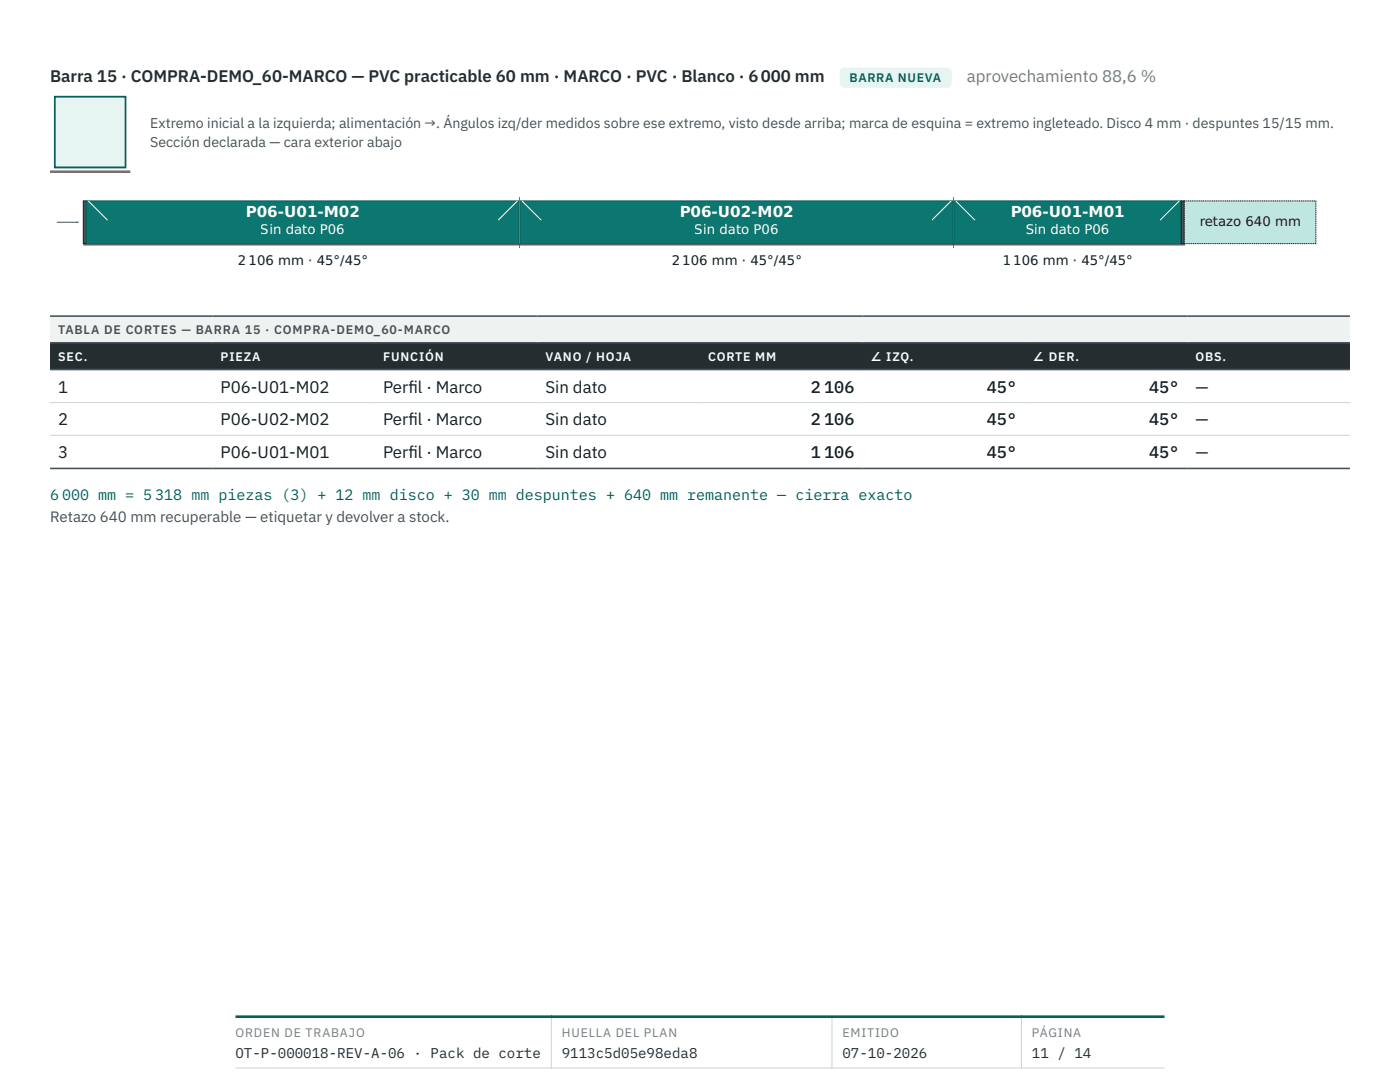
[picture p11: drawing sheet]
<svg xmlns="http://www.w3.org/2000/svg" width="279mm" height="216mm" viewBox="0 0 279 216" stroke-linecap="round" stroke-linejoin="round" font-family="sans-serif">
<defs><g id="words">
<text font-size="3.4" fill="#252d31" x="10" y="16.4">Barra 15 · COMPRA-DEMO_60-MARCO — PVC practicable 60 mm · MARCO · PVC · Blanco · 6 000 mm</text>
<text font-size="3.4" fill="#727d82" x="193" y="16.4">aprovechamiento 88,6 %</text>
<g font-size="3.4" fill="#161c1f">
<text x="11.6" y="78.3">1</text>
<text x="44" y="78.3">P06-U01-M02</text>
<text x="76.5" y="78.3">Perf</text>
<text x="81.5" y="78.3">il · Marco</text>
<text x="108.9" y="78.3">Sin dato</text>
<text x="161.8" y="78.3">2 106</text>
<text x="196.9" y="78.3">45°</text>
<text x="229.3" y="78.3">45°</text>
<text x="238.6" y="78.3">—</text>
<text x="11.6" y="84.9">2</text>
<text x="44" y="84.9">P06-U02-M02</text>
<text x="76.5" y="84.9">Perf</text>
<text x="81.5" y="84.9">il · Marco</text>
<text x="108.9" y="84.9">Sin dato</text>
<text x="161.8" y="84.9">2 106</text>
<text x="196.9" y="84.9">45°</text>
<text x="229.3" y="84.9">45°</text>
<text x="238.6" y="84.9">—</text>
<text x="11.6" y="91.4">3</text>
<text x="44" y="91.4">P06-U01-M01</text>
<text x="76.5" y="91.4">Perf</text>
<text x="81.5" y="91.4">il · Marco</text>
<text x="108.9" y="91.4">Sin dato</text>
<text x="161.8" y="91.4">1 106</text>
<text x="196.9" y="91.4">45°</text>
<text x="229.3" y="91.4">45°</text>
<text x="238.6" y="91.4">—</text>
</g>
<g font-size="3" fill="#fcfdfc">
<text x="49" y="43.3">P06-U01-M02</text>
<text x="135.6" y="43.3">P06-U02-M02</text>
<text x="201.6" y="43.3">P06-U01-M01</text>
</g>
<text font-size="3" fill="#075f5a" x="10" y="99.7">6 000 mm = 5 318 mm piezas (3) + 12 mm disco + 30 mm despuntes + 640 mm remanente — cierra exacto</text>
<text font-size="3" fill="#465158" x="10" y="104.2">Retazo 640 mm recuperable — etiquetar y devolver a stock.</text>
<g font-size="2.8" fill="#465158">
<text x="30" y="25.6">Extremo inicial a la izquierda; alimentación →. Ángulos izq/der medidos sobre ese extremo, visto desde arriba; marca de esquina = extremo ingleteado. Disco 4 mm · despuntes 15/15 mm.</text>
<text x="30" y="29.2">Sección declarada — cara exterior abajo</text>
</g>
<g font-size="2.8" fill="#252d31">
<text x="47" y="211">OT-P-000018-REV-A-06 · Pack de corte</text>
<text x="112.1" y="211">9113c5d05e98eda8</text>
<text x="168.1" y="211">07-10-2026</text>
<text x="205.9" y="211">11 / 14</text>
</g>
<g font-size="2.7" fill="#fcfdfc">
<text x="52.1" y="46.7">Sin dato P06</text>
<text x="138.6" y="46.7">Sin dato P06</text>
<text x="204.7" y="46.7">Sin dato P06</text>
</g>
<g font-size="2.7" fill="#161c1f">
<text x="239.3" y="45.1">retazo 640 mm</text>
<text x="47.4" y="52.9">2</text>
<text x="49.6" y="52.9">106 mm · 45°/45°</text>
<text x="134" y="52.9">2</text>
<text x="136.2" y="52.9">106 mm · 45°/45°</text>
<text x="200" y="52.9">1</text>
<text x="202.2" y="52.9">106 mm · 45°/45°</text>
</g>
<text font-size="2.5" fill="#075f5a" x="169.6" y="16.4">BARRA NUEVA</text>
<text font-size="2.5" fill="#465158" x="11.6" y="66.7">TABLA DE CORTES — BARRA 15 · COMPRA-DEMO_60-MARCO</text>
<g font-size="2.5" fill="#fcfdfc">
<text x="11.6" y="72">SEC.</text>
<text x="44" y="72">PIEZA</text>
<text x="76.5" y="72">FUNCIÓN</text>
<text x="108.9" y="72">VANO / HOJA</text>
<text x="141.3" y="72">CORTE MM</text>
<text x="173.7" y="72">∠ IZQ.</text>
<text x="206.1" y="72">∠ DER.</text>
<text x="238.6" y="72">OBS.</text>
</g>
<g font-size="2.5" fill="#727d82">
<text x="47" y="206.9">ORDEN DE TRABAJO</text>
<text x="112.1" y="206.9">HUELLA DEL PLAN</text>
<text x="168.1" y="206.9">EMITIDO</text>
<text x="205.9" y="206.9">PÁGINA</text>
</g>
</g></defs>
<path d="M167.6 13.5h22.4v4h-22.4z" fill="#e6f4f2"/>
<path d="M10 63.1h259.4v5.3h-259.4z" fill="#eef3f2"/>
<g fill="#252d31">
<path d="M10 68.4h32.4v5.3h-32.4z"/>
<path d="M42.4 68.4h32.5v5.3h-32.5z"/>
<path d="M74.9 68.4h32.4v5.3h-32.4z"/>
<path d="M107.3 68.4h32.4v5.3h-32.4z"/>
<path d="M139.7 68.4h32.4v5.3h-32.4z"/>
<path d="M172.1 68.4h32.5v5.3h-32.5z"/>
<path d="M204.5 68.4h32.5v5.3h-32.5z"/>
<path d="M237 68.4h32.4v5.3h-32.4z"/>
</g>
<path d="M10 80.3h259.4M10 86.9h259.4" fill="none" stroke="#cdd5d6" stroke-width=".2"/>
<path d="M10 63.1h259.4M10 68.4h259.4M10 73.7h259.4M10 93.5h259.4" fill="none" stroke="#465158" stroke-width=".32"/>
<path d="M10.9 19.3h14.2v14.1h-14.2z" fill="#e6f4f2" stroke="#075f5a" stroke-width=".35"/>
<path d="M10 34.4h16z" fill="#000" stroke="#b25e09" stroke-width=".71" stroke-linecap="butt"/>
<path d="M16.6 40.1h.6v8.5h-.6z" fill="#465158" stroke="#161c1f" stroke-width=".2"/>
<path d="M11.3 44.4h4.3z" fill="#000" stroke="#465158" stroke-width=".2"/>
<path d="M15.3 44.2l.4 .2-.4 .1z" fill="#465158"/>
<path d="M17.2 40.1h86.4v8.5h-86.4z" fill="#0b7770" stroke="#075f5a" stroke-width=".2"/>
<path d="M17.6 40.1l3.9 3.8zM99.4 43.9l3.9-3.8z" fill="#000" stroke="#fcfdfc" stroke-width=".2"/>
<path d="M103.7 39.3v10.1" fill="none" stroke="#e56a32" stroke-width=".2"/>
<path d="M103.8 40.1h86.4v8.5h-86.4z" fill="#0b7770" stroke="#075f5a" stroke-width=".2"/>
<path d="M104.2 40.1l3.8 3.8zM189.8 40.1l-3.8 3.8z" fill="#000" stroke="#fcfdfc" stroke-width=".2"/>
<path d="M190.3 39.3v10.1" fill="none" stroke="#e56a32" stroke-width=".2"/>
<path d="M190.4 40.1h45.3v8.5h-45.3z" fill="#0b7770" stroke="#075f5a" stroke-width=".2"/>
<path d="M190.7 40.1l3.9 3.8zM235.4 40.1l-3.9 3.8z" fill="#000" stroke="#fcfdfc" stroke-width=".2"/>
<path d="M235.7 40.1h.7v8.5h-.7z" fill="#465158" stroke="#161c1f" stroke-width=".2"/>
<path d="M236.4 40.1h26.2v8.5h-26.2z" fill="#bfe6e0" stroke="#161c1f" stroke-width=".2" stroke-dasharray=".2 .1" stroke-linecap="butt"/>
<path d="M16.6 48.9h219.9z" fill="#000" stroke="#161c1f" stroke-width=".2"/>
<path d="M47 213.1h185.4M110 202.6v10.6M166 202.6v10.6M203.9 202.6v10.6" fill="none" stroke="#cdd5d6" stroke-width=".2"/>
<path d="M47 202.9h185.4" fill="none" stroke="#075f5a" stroke-width=".53"/>
<use href="#words"/>
</svg>
